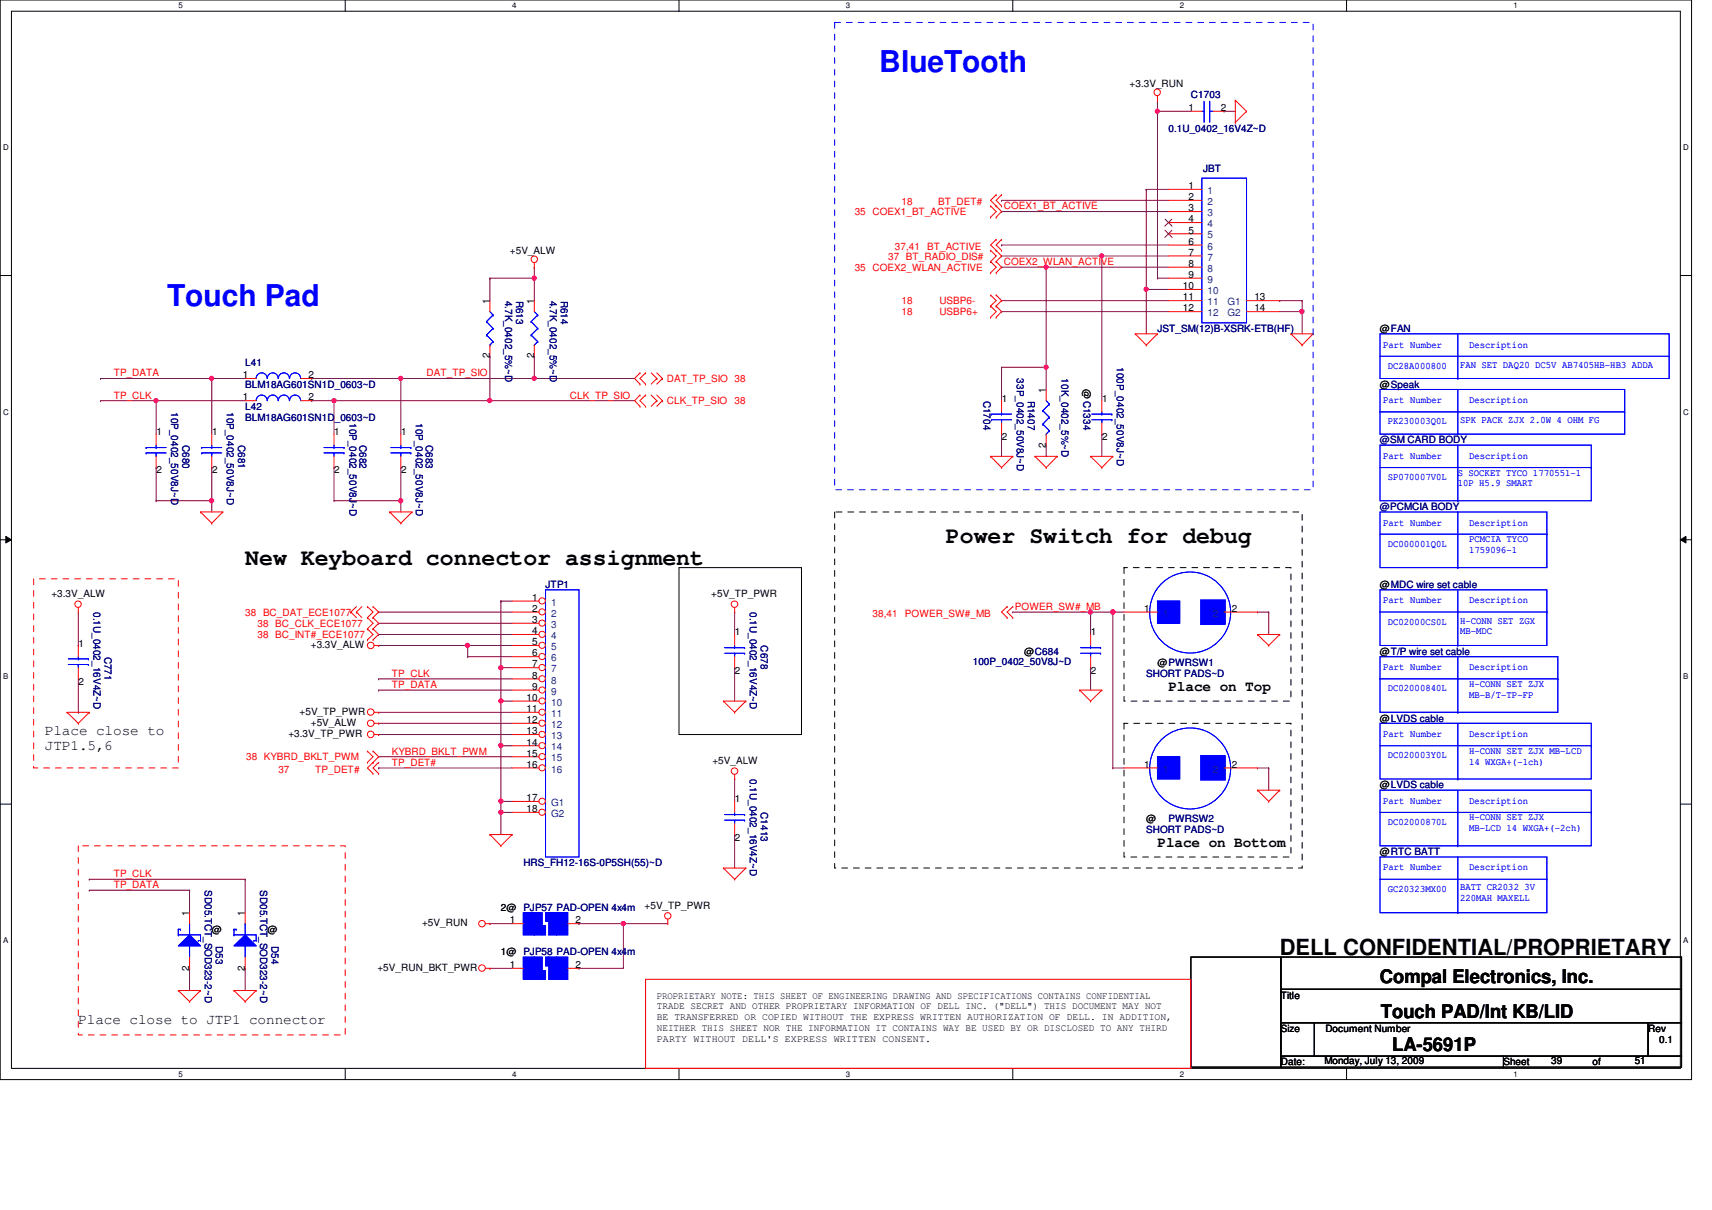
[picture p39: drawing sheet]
<svg xmlns="http://www.w3.org/2000/svg" width="297mm" height="210mm" viewBox="0 0 297 210" stroke-linecap="round" stroke-linejoin="round" font-family="sans-serif">
<defs><g id="words">
<g font-size="5.2" fill="#00f">
<text x="152.6" y="12.6">BlueTooth</text>
<text x="29" y="53.1">Touch Pad</text>
</g>
<g font-size="4">
<text x="164.1" y="94.1">Power Switch for debug</text>
<text x="42.5" y="98">New Keyboard connector assignment</text>
</g>
<text font-size="3.9" x="222" y="165.7">DELL CONFIDENTIAL/PROPRIETARY</text>
<g font-size="3.3">
<text x="239.4" y="170.6">Compal Electronics, Inc.</text>
<text x="239.6" y="176.6">Touch PAD/Int KB/LID</text>
<text x="241.6" y="182.4">LA-5691P</text>
</g>
<g font-size="2.5">
<text x="202.7" y="119.8">Place on Top</text>
<text x="7.8" y="127.5">Place close to</text>
<text x="7.8" y="130.1">JTP1.5,6</text>
<text x="200.8" y="146.9">Place on Bottom</text>
<text x="13.6" y="177.7">Place close to JTP1 connector</text>
</g>
<g font-size="1.7">
<text x="196" y="15.2">+3.3V_RUN</text>
<text x="206.2" y="19.3">1</text>
<text x="211.8" y="19.3">2</text>
<text x="206.2" y="32.8">1</text>
<text x="206.2" y="34.7">2</text>
<text x="206.2" y="36.7">3</text>
<text x="206.2" y="38.6">4</text>
<text x="206.2" y="40.5">5</text>
<text x="88.5" y="44.1">+5V_ALW</text>
<text x="206.2" y="42.5">6</text>
<text x="206.2" y="44.4">7</text>
<text x="206.2" y="46.3">8</text>
<text x="85" y="52.7" transform="rotate(-90 85 52.7)">1</text>
<text x="92.7" y="52.7" transform="rotate(-90 92.7 52.7)">1</text>
<text x="205.2" y="50.2">10</text>
<text x="205.2" y="52.1">11</text>
<text x="206.2" y="48.2">9</text>
<text x="217.6" y="52.1">13</text>
<text x="205.2" y="54">12</text>
<text x="217.6" y="54">14</text>
<text x="239.4" y="57.6">@FAN</text>
<text x="42.1" y="65.6">1</text>
<text x="53.5" y="65.6">2</text>
<text x="85" y="62.2" transform="rotate(-90 85 62.2)">2</text>
<text x="92.7" y="62.2" transform="rotate(-90 92.7 62.2)">2</text>
<text x="42.1" y="69.5">1</text>
<text x="53.5" y="69.5">2</text>
<text x="173.8" y="69.7">1</text>
<text x="181.5" y="68.2" transform="rotate(-90 181.5 68.2)">1</text>
<text x="188" y="67.6" transform="rotate(90 188 67.6)">@C1334</text>
<text x="191.2" y="69.7">1</text>
<text x="239.4" y="67.3">@Speak</text>
<text x="27.1" y="75.5">1</text>
<text x="36.8" y="75.5">1</text>
<text x="58" y="75.5">1</text>
<text x="69.6" y="75.5">1</text>
<text x="173.8" y="76.3">2</text>
<text x="181.5" y="77.6" transform="rotate(-90 181.5 77.6)">2</text>
<text x="191.2" y="76.3">2</text>
<text x="27.1" y="82.1">2</text>
<text x="36.8" y="82.1">2</text>
<text x="58" y="82.1">2</text>
<text x="69.6" y="82.1">2</text>
<text x="8.9" y="103.5">+3.3V_ALW</text>
<text x="92.3" y="104.2">1</text>
<text x="92.3" y="106.1">2</text>
<text x="123.4" y="103.5">+5V_TP_PWR</text>
<text x="198.5" y="106.1">1</text>
<text x="213.7" y="106.1">2</text>
<text x="239.4" y="102">@MDC wire set cable</text>
<text x="13.6" y="112.2">1</text>
<text x="53.9" y="112.4">+3.3V_ALW</text>
<text x="92.3" y="108.1">3</text>
<text x="92.3" y="110">4</text>
<text x="92.3" y="111.9">5</text>
<text x="92.3" y="113.9">6</text>
<text x="127.5" y="110.2">1</text>
<text x="177.7" y="113.6">@C684</text>
<text x="189.3" y="110.2">1</text>
<text x="239.4" y="113.6">@T/P wire set cable</text>
<text x="13.6" y="118.8">2</text>
<text x="92.3" y="115.8">7</text>
<text x="92.3" y="117.7">8</text>
<text x="92.3" y="119.7">9</text>
<text x="127.5" y="116.9">2</text>
<text x="189.3" y="116.9">2</text>
<text x="200.8" y="115.5">@PWRSW1</text>
<text x="52" y="124">+5V_TP_PWR</text>
<text x="53.9" y="125.9">+5V_ALW</text>
<text x="91.4" y="121.6">10</text>
<text x="91.4" y="123.5">11</text>
<text x="91.4" y="125.4">12</text>
<text x="239.4" y="125.2">@LVDS cable</text>
<text x="50" y="127.9">+3.3V_TP_PWR</text>
<text x="91.4" y="127.4">13</text>
<text x="91.4" y="129.3">14</text>
<text x="91.4" y="131.2">15</text>
<text x="91.4" y="133.2">16</text>
<text x="123.6" y="132.5">+5V_ALW</text>
<text x="198.5" y="133.2">1</text>
<text x="213.7" y="133.2">2</text>
<text x="239.4" y="136.7">@LVDS cable</text>
<text x="91.4" y="139">17</text>
<text x="91.4" y="140.9">18</text>
<text x="127.5" y="139.2">1</text>
<text x="198.9" y="142.5">@</text>
<text x="127.5" y="145.8">2</text>
<text x="239.4" y="148.3">@RTC BATT</text>
<text x="32.8" y="158.9" transform="rotate(-90 32.8 158.9)">1</text>
<text x="36.7" y="161.8">@</text>
<text x="42.5" y="158.9" transform="rotate(-90 42.5 158.9)">1</text>
<text x="46.4" y="161.8">@</text>
<text x="73.2" y="160.7">+5V_RUN</text>
<text x="86.9" y="158">2@ PJP57 PAD-OPEN 4x4m</text>
<text x="88.5" y="160.2">1</text>
<text x="99.9" y="160.2">2</text>
<text x="111.8" y="157.6">+5V_TP_PWR</text>
<text x="86.9" y="165.7">1@ PJP58 PAD-OPEN 4x4m</text>
<text x="88.5" y="167.9">1</text>
<text x="99.9" y="167.9">2</text>
<text x="32.8" y="168.4" transform="rotate(-90 32.8 168.4)">2</text>
<text x="42.5" y="168.4" transform="rotate(-90 42.5 168.4)">2</text>
<text x="65.5" y="168.4">+5V_RUN_BKT_PWR</text>
<text x="114" y="173.2">PROPRIETARY NOTE: THIS SHEET OF ENGINEERING DRAWING AND SPECIFICATIONS CONTAINS CONFIDENTIAL</text>
<text x="222.2" y="173.2">Title</text>
<text x="114" y="177">BE TRANSFERRED OR COPIED WITHOUT THE EXPRESS WRITTEN AUTHORIZATION OF DELL. IN ADDITION,</text>
<text x="114" y="175.1">TRADE SECRET AND OTHER PROPRIETARY INFORMATION OF DELL INC. (&quot;DELL&quot;) THIS DOCUMENT MAY NOT</text>
<text x="114" y="178.8">NEITHER THIS SHEET NOR THE INFORMATION IT CONTAINS WAY BE USED BY OR DISCLOSED TO ANY THIRD</text>
<text x="222.2" y="179">Size</text>
<text x="230" y="179">Document Number</text>
<text x="286" y="179">Rev</text>
<text x="114" y="180.7">PARTY WITHOUT DELL'S EXPRESS WRITTEN CONSENT.</text>
<text x="222.2" y="184.8">Date:</text>
<text x="229.8" y="184.6">Monday, July 13, 2009</text>
<text x="260.9" y="184.8">Sheet</text>
<text x="269.2" y="184.6">39</text>
<text x="276.3" y="184.8">of</text>
<text x="283.6" y="184.6">51</text>
<text x="287.9" y="181">0.1</text>
</g>
<g font-size="1.7" fill="#000080">
<text x="206.6" y="17.1">C1703</text>
<text x="202.7" y="22.9">0.1U_0402_16V4Z~D</text>
<text x="208.7" y="29.8">JBT</text>
<text x="87.6" y="52.2" transform="rotate(90 87.6 52.2)">4.7K_0402_5%~D</text>
<text x="89.6" y="52.2" transform="rotate(90 89.6 52.2)">R613</text>
<text x="95.4" y="52.2" transform="rotate(90 95.4 52.2)">4.7K_0402_5%~D</text>
<text x="97.3" y="52.2" transform="rotate(90 97.3 52.2)">R614</text>
<text x="200.8" y="57.6">JST_SM(12)B-XSRK-ETB(HF)</text>
<text x="42.5" y="63.4">L41</text>
<text x="176.4" y="65.7" transform="rotate(90 176.4 65.7)">33P_0402_50V8J~D</text>
<text x="184.1" y="65.7" transform="rotate(90 184.1 65.7)">10K_0402_5%~D</text>
<text x="193.8" y="63.7" transform="rotate(90 193.8 63.7)">100P_0402_50V8J~D</text>
<text x="29.7" y="71.5" transform="rotate(90 29.7 71.5)">10P_0402_50V8J~D</text>
<text x="39.4" y="71.5" transform="rotate(90 39.4 71.5)">10P_0402_50V8J~D</text>
<text x="42.5" y="67.3">BLM18AG601SN1D_0603~D</text>
<text x="42.5" y="71.1">L42</text>
<text x="170.6" y="69.5" transform="rotate(90 170.6 69.5)">C1704</text>
<text x="178.3" y="69.5" transform="rotate(90 178.3 69.5)">R1407</text>
<text x="31.7" y="77.2" transform="rotate(90 31.7 77.2)">C680</text>
<text x="41.3" y="77.2" transform="rotate(90 41.3 77.2)">C681</text>
<text x="42.5" y="73.1">BLM18AG601SN1D_0603~D</text>
<text x="60.6" y="73.4" transform="rotate(90 60.6 73.4)">10P_0402_50V8J~D</text>
<text x="62.4" y="77.2" transform="rotate(90 62.4 77.2)">C682</text>
<text x="72.2" y="73.4" transform="rotate(90 72.2 73.4)">10P_0402_50V8J~D</text>
<text x="73.9" y="77.2" transform="rotate(90 73.9 77.2)">C683</text>
<text x="239.4" y="76.9">@SM CARD BODY</text>
<text x="239.4" y="88.5">@PCMCIA BODY</text>
<text x="16.2" y="106.2" transform="rotate(90 16.2 106.2)">0.1U_0402_16V4Z~D</text>
<text x="94.7" y="102">JTP1</text>
<text x="130.1" y="106.2" transform="rotate(90 130.1 106.2)">0.1U_0402_16V4Z~D</text>
<text x="18.2" y="113.9" transform="rotate(90 18.2 113.9)">C771</text>
<text x="132" y="112" transform="rotate(90 132 112)">C678</text>
<text x="168.8" y="115.3">100P_0402_50V8J~D</text>
<text x="198.9" y="117.4">SHORT PADS~D</text>
<text x="130.1" y="135.1" transform="rotate(90 130.1 135.1)">0.1U_0402_16V4Z~D</text>
<text x="132" y="140.9" transform="rotate(90 132 140.9)">C1413</text>
<text x="202.7" y="142.5">PWRSW2</text>
<text x="198.9" y="144.5">SHORT PADS~D</text>
<text x="35.5" y="154.4" transform="rotate(90 35.5 154.4)">SD05.TCT_SOD323-2~D</text>
<text x="45.2" y="154.4" transform="rotate(90 45.2 154.4)">SD05.TCT_SOD323-2~D</text>
<text x="90.8" y="150.3">HRS_FH12-16S-0P5SH(55)~D</text>
<text x="37.5" y="164.1" transform="rotate(90 37.5 164.1)">D53</text>
<text x="47.1" y="164.1" transform="rotate(90 47.1 164.1)">D54</text>
</g>
<g font-size="1.7" fill="#f00">
<text x="156.4" y="35.6">18</text>
<text x="162.8" y="35.6">BT_DET#</text>
<text x="148.3" y="37.3">35 COEX1_BT_ACTIVE</text>
<text x="174.2" y="36.3">COEX1_BT_ACTIVE</text>
<text x="148.3" y="47">35 COEX2_WLAN_ACTIVE</text>
<text x="154.1" y="45">37 BT_RADIO_DIS#</text>
<text x="155.3" y="43.3">37,41</text>
<text x="160.9" y="43.3">BT_ACTIVE</text>
<text x="174.2" y="46">COEX2_WLAN_ACTIVE</text>
<text x="156.4" y="52.8">18</text>
<text x="163" y="52.8">USBP6-</text>
<text x="156.4" y="54.7">18</text>
<text x="163" y="54.7">USBP6+</text>
<text x="19.7" y="65.3">TP_DATA</text>
<text x="74" y="65.3">DAT_TP_SIO</text>
<text x="19.7" y="69.1">TP_CLK</text>
<text x="98.9" y="69.1">CLK_TP_SIO</text>
<text x="115.7" y="70.1">CLK_TP_SIO</text>
<text x="115.7" y="66.3">DAT_TP_SIO 38</text>
<text x="127.5" y="70.1">38</text>
<text x="42.5" y="106.8">38 BC_DAT_ECE1077</text>
<text x="151.4" y="107">38,41</text>
<text x="157" y="107">POWER_SW#_MB</text>
<text x="176.1" y="105.8">POWER_SW#_MB</text>
<text x="44.7" y="108.8">38 BC_CLK_ECE1077</text>
<text x="44.7" y="110.7">38 BC_INT#_ECE1077</text>
<text x="68" y="119.3">TP_DATA</text>
<text x="68" y="117.4">TP_CLK</text>
<text x="42.7" y="131.9">38 KYBRD_BKLT_PWM</text>
<text x="68" y="130.9">KYBRD_BKLT_PWM</text>
<text x="48.3" y="134.1">37</text>
<text x="54.7" y="134.1">TP_DET#</text>
<text x="68" y="132.8">TP_DET#</text>
<text x="19.7" y="152.1">TP_CLK</text>
<text x="19.7" y="154.1">TP_DATA</text>
</g>
<g font-size="1.7" fill="#004080">
<text x="209.5" y="33.7">1</text>
<text x="209.5" y="35.6">2</text>
<text x="209.5" y="37.5">3</text>
<text x="209.5" y="39.4">4</text>
<text x="209.5" y="41.4">5</text>
<text x="209.5" y="43.3">6</text>
<text x="209.5" y="45.2">7</text>
<text x="209.5" y="47.2">8</text>
<text x="209.5" y="49.1">9</text>
<text x="209.5" y="51">10</text>
<text x="209.5" y="53">11</text>
<text x="213" y="53">G1</text>
<text x="209.5" y="54.9">12</text>
<text x="213" y="54.9">G2</text>
<text x="95.6" y="105.1">1</text>
<text x="95.6" y="107">2</text>
<text x="201.8" y="107">1</text>
<text x="210.4" y="107">2</text>
<text x="95.6" y="108.9">3</text>
<text x="95.6" y="110.9">4</text>
<text x="95.6" y="112.8">5</text>
<text x="95.6" y="114.7">6</text>
<text x="95.6" y="116.6">7</text>
<text x="95.6" y="118.6">8</text>
<text x="95.6" y="120.5">9</text>
<text x="95.6" y="122.4">10</text>
<text x="95.6" y="124.4">11</text>
<text x="95.6" y="126.3">12</text>
<text x="95.6" y="128.2">13</text>
<text x="95.6" y="130.2">14</text>
<text x="95.6" y="132.1">15</text>
<text x="95.6" y="134">16</text>
<text x="201.8" y="134">1</text>
<text x="210.4" y="134">2</text>
<text x="95.6" y="139.8">G1</text>
<text x="95.6" y="141.7">G2</text>
</g>
<g font-size="1.7" fill="#00f">
<text x="240" y="60.3">Part Number</text>
<text x="240.8" y="64">DC28A000800</text>
<text x="253.3" y="63.8">FAN SET DAQ20 DC5V AB7405HB-HB3 ADDA</text>
<text x="254.9" y="60.3">Description</text>
<text x="240" y="69.9">Part Number</text>
<text x="254.9" y="69.9">Description</text>
<text x="240.8" y="73.6">PK230003Q0L</text>
<text x="253.3" y="73.4">SPK PACK ZJX 2.0W 4 OHM FG</text>
<text x="240" y="79.6">Part Number</text>
<text x="240.8" y="83.3">SP070007V0L</text>
<text x="252.9" y="82.5">S SOCKET TYCO 1770551-1</text>
<text x="254.9" y="79.6">Description</text>
<text x="252.9" y="84.4">10P H5.9 SMART</text>
<text x="240" y="91.2">Part Number</text>
<text x="240.8" y="94.8">DC000001Q0L</text>
<text x="254.9" y="91.2">Description</text>
<text x="254.9" y="94.1">PCMCIA TYCO</text>
<text x="254.9" y="95.9">1759096-1</text>
<text x="240" y="104.7">Part Number</text>
<text x="254.9" y="104.7">Description</text>
<text x="240.8" y="108.4">DC02000CS0L</text>
<text x="253.3" y="108.2">H-CONN SET ZGX</text>
<text x="253.3" y="110">MB-MDC</text>
<text x="240" y="116.3">Part Number</text>
<text x="240.8" y="119.9">DC02000840L</text>
<text x="254.9" y="116.3">Description</text>
<text x="254.9" y="119.2">H-CONN SET ZJX</text>
<text x="254.9" y="121">MB-B/T-TP-FP</text>
<text x="240" y="127.8">Part Number</text>
<text x="240.8" y="131.5">DC020003Y0L</text>
<text x="254.9" y="127.8">Description</text>
<text x="254.9" y="130.8">H-CONN SET ZJX MB-LCD</text>
<text x="254.9" y="132.6">14 WXGA+(-1ch)</text>
<text x="240" y="139.4">Part Number</text>
<text x="240.8" y="143.1">DC02000870L</text>
<text x="254.9" y="139.4">Description</text>
<text x="254.9" y="142.3">H-CONN SET ZJX</text>
<text x="254.9" y="144.2">MB-LCD 14 WXGA+(-2ch)</text>
<text x="240" y="151">Part Number</text>
<text x="240.8" y="154.7">GC20323MX00</text>
<text x="253.3" y="154.5">BATT CR2032 3V</text>
<text x="254.9" y="151">Description</text>
<text x="253.3" y="156.3">220MAH MAXELL</text>
</g>
<g font-size="1.4">
<text x="30.9" y="1.4">5</text>
<text x="88.9" y="1.4">4</text>
<text x="146.8" y="1.4">3</text>
<text x="204.7" y="1.4">2</text>
<text x="262.6" y="1.4">1</text>
<text x=".5" y="26.1">D</text>
<text x="292.1" y="26.1">D</text>
<text x=".5" y="71.9">C</text>
<text x="292.1" y="71.9">C</text>
<text x=".5" y="117.8">B</text>
<text x="292.1" y="117.8">B</text>
<text x=".5" y="163.6">A</text>
<text x="292.1" y="163.6">A</text>
<text x="30.9" y="186.8">5</text>
<text x="88.9" y="186.8">4</text>
<text x="146.8" y="186.8">3</text>
<text x="204.7" y="186.8">2</text>
<text x="262.6" y="186.8">1</text>
</g>
</g></defs>
<path d="M0 0h293.5v187.3h-293.5zM2 1.9h289.5v183.4h-289.5z" fill="none" stroke="#000" stroke-width=".17"/>
<g fill="#fff">
<path d="M30.9 .2h.8v1.5h-.8z"/>
<path d="M30.9 185.5h.8v1.6h-.8z"/>
</g>
<path d="M59.9 0v1.9M59.9 185.3v2" fill="none" stroke="#000" stroke-width=".17"/>
<g fill="#fff">
<path d="M88.9 .2h.7v1.5h-.7z"/>
<path d="M88.9 185.5h.7v1.6h-.7z"/>
</g>
<path d="M117.8 0v1.9M117.8 185.3v2" fill="none" stroke="#000" stroke-width=".17"/>
<g fill="#fff">
<path d="M146.8 .2h.7v1.5h-.7z"/>
<path d="M146.8 185.5h.7v1.6h-.7z"/>
</g>
<path d="M175.7 0v1.9M175.7 185.3v2" fill="none" stroke="#000" stroke-width=".17"/>
<g fill="#fff">
<path d="M204.7 .2h.7v1.5h-.7z"/>
<path d="M204.7 185.5h.7v1.6h-.7z"/>
</g>
<path d="M233.6 0v1.9M233.6 185.3v2" fill="none" stroke="#000" stroke-width=".17"/>
<g fill="#fff">
<path d="M262.6 .2h.8v1.5h-.8z"/>
<path d="M262.6 185.5h.8v1.6h-.8z"/>
<path d="M.5 24.8h1v1.6h-1z"/>
<path d="M292.1 24.8h.9v1.6h-.9z"/>
<path d="M.5 70.7h1v1.5h-1z"/>
<path d="M292.1 70.7h.9v1.5h-.9z"/>
</g>
<path d="M0 47.8h2M291.5 47.8h2" fill="none" stroke="#000" stroke-width=".17"/>
<g fill="#fff">
<path d="M.5 116.5h.9v1.6h-.9z"/>
<path d="M292.1 116.5h.8v1.6h-.8z"/>
</g>
<path d="M0 93.6h2M1 93l1 .6-1 .6zM291.5 93.6l1-.6v1.2zM291.5 93.6h2" fill="none" stroke="#000" stroke-width=".17"/>
<path d="M1 93l1 .6-1 .6zM291.5 93.6l1-.6v1.2z" fill="#000"/>
<g fill="#fff">
<path d="M.5 162.4h.9v1.5h-.9z"/>
<path d="M292.1 162.4h.8v1.5h-.8z"/>
</g>
<path d="M0 139.5h2M291.5 139.5h2" fill="none" stroke="#000" stroke-width=".17"/>
<path d="M27.1 69.5h.1M27.1 69.5h15.4" fill="none" stroke="#800040" stroke-width=".17"/>
<circle cx="27.1" cy="69.5" r=".37" fill="#f0f"/>
<circle cx="27.1" cy="69.5" r=".37" fill="none" stroke="#f0f" stroke-width=".17"/>
<path d="M17.4 65.7h.1M17.4 65.7h19.3M36.7 65.7h.1M36.7 65.7v9.6M54.1 69.5h.1M54.1 69.5h3.9M58 69.5h.1M58 69.5v5.8" fill="none" stroke="#800040" stroke-width=".17"/>
<circle cx="36.7" cy="65.6" r=".37" fill="#f0f"/>
<circle cx="36.7" cy="65.6" r=".37" fill="none" stroke="#f0f" stroke-width=".17"/>
<g fill="none" stroke="#800040" stroke-width=".17">
<path d="M17.4 69.5h.1M17.4 69.5h9.7M27.1 69.5h.1M27.1 69.5v5.8M36.7 65.7h.1M36.7 65.7h5.8M27.1 86.9h.1M27.1 86.9h9.6M69.5 86.9h.1M69.5 86.9v1.9M127.5 115.8h.1M127.5 106.2h.1"/>
<path d="M127.5 106.2v3.9M127.5 115.8v5.8M193.1 106.2h.1M193.1 106.2v27M220.1 106.2h.1M220.1 106.2v3.9M15.5 152.5h.1M15.5 154.4h.1M15.5 152.5h27M15.5 154.4h17.4M32.9 154.4h.1M32.9 154.4v3.9"/>
<path d="M42.5 152.5h.1M42.5 152.5v5.8M32.9 168h.1M32.9 168v3.8M42.5 168h.1M42.5 168v3.8"/>
</g>
<circle cx="193.1" cy="106.2" r=".38" fill="#f0f"/>
<circle cx="193.1" cy="106.2" r=".38" fill="none" stroke="#f0f" stroke-width=".17"/>
<path d="M189.2 106.2h.1M189.2 106.2h3.9" fill="none" stroke="#800040" stroke-width=".17"/>
<circle cx="193.1" cy="106.2" r=".38" fill="#f0f"/>
<circle cx="193.1" cy="106.2" r=".38" fill="none" stroke="#f0f" stroke-width=".17"/>
<circle cx="189.2" cy="106.2" r=".38" fill="#f0f"/>
<circle cx="189.2" cy="106.2" r=".38" fill="none" stroke="#f0f" stroke-width=".17"/>
<g fill="none" stroke="#800040" stroke-width=".17">
<path d="M58 86.9h.1M58 86.9h11.5M13.6 112h.1M13.6 106.2v5.8M13.6 117.8v5.8M189.2 106.2h.1M189.2 115.8h.1M189.2 106.2v3.9M189.2 115.8v3.9M193.1 106.2h.1M193.1 106.2h1.9M13.6 123.6h.1"/>
<path d="M193.1 133.2h.1M193.1 133.2h1.9M218.2 133.2h.1M218.2 133.2h1.9"/>
</g>
<circle cx="69.5" cy="86.9" r=".38" fill="#f0f"/>
<circle cx="69.5" cy="86.9" r=".38" fill="none" stroke="#f0f" stroke-width=".17"/>
<path d="M36.7 86.9h.1M36.7 86.9v1.9M58 81.1h.1M58 81.1v5.8M218.2 106.2h.1M218.2 106.2h1.9M220.1 133.2h.1M220.1 133.2v3.9" fill="none" stroke="#800040" stroke-width=".17"/>
<circle cx="36.7" cy="86.9" r=".38" fill="#f0f"/>
<circle cx="36.7" cy="86.9" r=".38" fill="none" stroke="#f0f" stroke-width=".17"/>
<g fill="none" stroke="#800040" stroke-width=".17">
<path d="M27.1 81.1h.1M27.1 81.1v5.8M36.7 81.1h.1M36.7 81.1v5.8M69.5 81.1h.1M69.5 81.1v5.8M65.7 106.2h.1M65.7 108.1h.1M65.7 110.1h.1M65.7 106.2h23.2M65.7 108.1h23.2M65.7 110.1h23.2"/>
<path d="M81.1 112h.1M81.1 112h7.8M65.7 133.2h.1M65.7 133.2h23.2"/>
</g>
<circle cx="81.1" cy="111.9" r=".37" fill="#f0f"/>
<circle cx="81.1" cy="111.9" r=".37" fill="none" stroke="#f0f" stroke-width=".17"/>
<path d="M65.7 112h.1M65.7 112h15.4M81.1 112h.1M81.1 113.9h.1M81.1 112v1.9M81.1 113.9h7.8M86.9 115.8h.1M86.9 115.8h2M86.9 115.8v5.8" fill="none" stroke="#800040" stroke-width=".17"/>
<circle cx="86.9" cy="115.8" r=".38" fill="#f0f"/>
<circle cx="86.9" cy="115.8" r=".38" fill="none" stroke="#f0f" stroke-width=".17"/>
<g fill="none" stroke="#800040" stroke-width=".17">
<path d="M65.7 119.7h.1M65.7 117.8h.1M65.7 119.7h23.2M65.7 117.8h23.2M65.7 123.6h.1M65.7 125.5h.1M65.7 127.4h.1M65.7 123.6h23.2M65.7 125.5h23.2M65.7 127.4h23.2M86.9 121.6h.1M86.9 121.6h2"/>
<path d="M86.9 121.6v7.8"/>
</g>
<circle cx="86.9" cy="121.6" r=".37" fill="#f0f"/>
<circle cx="86.9" cy="121.6" r=".37" fill="none" stroke="#f0f" stroke-width=".17"/>
<path d="M86.9 139h.1M86.9 139h2" fill="none" stroke="#800040" stroke-width=".17"/>
<circle cx="86.9" cy="139" r=".38" fill="#f0f"/>
<circle cx="86.9" cy="139" r=".38" fill="none" stroke="#f0f" stroke-width=".17"/>
<path d="M86.9 140.9h.1M86.9 140.9h2" fill="none" stroke="#800040" stroke-width=".17"/>
<circle cx="86.9" cy="140.9" r=".37" fill="#f0f"/>
<circle cx="86.9" cy="140.9" r=".37" fill="none" stroke="#f0f" stroke-width=".17"/>
<path d="M54.1 65.7h.1M54.1 65.7h15.4M69.5 65.7h.1M69.5 65.7v9.6M92.7 65.7h.1M92.7 65.7h17.4M65.7 131.3h.1M65.7 131.3h23.2M86.9 129.4h.1M86.9 129.4h2M86.9 140.9h.1M86.9 140.9v3.9" fill="none" stroke="#800040" stroke-width=".17"/>
<circle cx="92.7" cy="65.6" r=".37" fill="#f0f"/>
<circle cx="92.7" cy="65.6" r=".37" fill="none" stroke="#f0f" stroke-width=".17"/>
<path d="M85 69.5h.1M85 69.5h25.1" fill="none" stroke="#800040" stroke-width=".17"/>
<circle cx="85" cy="69.5" r=".37" fill="#f0f"/>
<circle cx="85" cy="69.5" r=".37" fill="none" stroke="#f0f" stroke-width=".17"/>
<path d="M58 69.5h.1M85 61.8h.1M85 61.8v7.7h-27" fill="none" stroke="#800040" stroke-width=".17"/>
<circle cx="58" cy="69.5" r=".37" fill="#f0f"/>
<circle cx="58" cy="69.5" r=".37" fill="none" stroke="#f0f" stroke-width=".17"/>
<path d="M69.5 65.7h.1M92.7 61.8h.1M92.7 61.8v3.9h-23.2" fill="none" stroke="#800040" stroke-width=".17"/>
<circle cx="69.5" cy="65.6" r=".37" fill="#f0f"/>
<circle cx="69.5" cy="65.6" r=".37" fill="none" stroke="#f0f" stroke-width=".17"/>
<path d="M85 48.3h.1M85 48.3h7.7" fill="none" stroke="#800040" stroke-width=".17"/>
<circle cx="92.7" cy="48.3" r=".38" fill="#f0f"/>
<circle cx="92.7" cy="48.3" r=".38" fill="none" stroke="#f0f" stroke-width=".17"/>
<g fill="none" stroke="#800040" stroke-width=".17">
<path d="M200.8 17.4h.1M200.8 19.3h.1M200.8 17.4v30.9M200.8 19.3h5.8M212.4 19.3h.1M212.4 19.3h1.9M173.8 34.8h.1M173.8 34.8h28.9M85 48.3h.1M85 48.3v3.9M92.7 48.3h.1M92.7 46.4h.1"/>
<path d="M92.7 46.4v5.8M200.8 48.3h.1M200.8 48.3h1.9M175.7 106.2h.1M175.7 106.2h13.5M127.5 135.1h.1M127.5 135.1v3.9M127.5 144.8h.1M127.5 144.8v5.8"/>
</g>
<circle cx="200.8" cy="19.3" r=".38" fill="#f0f"/>
<circle cx="200.8" cy="19.3" r=".38" fill="none" stroke="#f0f" stroke-width=".17"/>
<g fill="none" stroke="#800040" stroke-width=".17">
<path d="M173.8 36.7h.1M173.8 36.7h28.9M198.9 32.9h.1M198.9 32.9h3.8M198.9 32.9v17.3M173.8 52.2h.1M173.8 54.1h.1M173.8 42.5h.1M173.8 44.4h.1M173.8 52.2h28.9M173.8 54.1h28.9M173.8 42.5h28.9"/>
<path d="M173.8 44.4h28.9M191.2 44.4h.1M191.2 44.4v25.1M198.9 50.2h.1M198.9 50.2h3.8M191.2 75.3h.1M191.2 75.3v3.9"/>
</g>
<circle cx="191.1" cy="44.4" r=".37" fill="#f0f"/>
<circle cx="191.1" cy="44.4" r=".37" fill="none" stroke="#f0f" stroke-width=".17"/>
<path d="M173.8 75.3h.1M173.8 75.3v3.9M181.5 77.2h.1M181.5 63.7h.1M181.5 63.7v3.9M181.5 77.2v2" fill="none" stroke="#800040" stroke-width=".17"/>
<circle cx="181.5" cy="63.7" r=".37" fill="#f0f"/>
<circle cx="181.5" cy="63.7" r=".37" fill="none" stroke="#f0f" stroke-width=".17"/>
<path d="M181.5 46.4h.1M181.5 46.4h21.2" fill="none" stroke="#800040" stroke-width=".17"/>
<circle cx="181.5" cy="46.3" r=".37" fill="#f0f"/>
<circle cx="181.5" cy="46.3" r=".37" fill="none" stroke="#f0f" stroke-width=".17"/>
<path d="M173.8 46.4h.1M173.8 46.4h7.7M181.5 46.4h.1M181.5 46.4v17.3h-7.7M173.8 63.7h.1M173.8 63.7v5.8M86.9 139h.1M86.9 129.4h.1M86.9 129.4v11.5" fill="none" stroke="#800040" stroke-width=".17"/>
<circle cx="86.9" cy="129.3" r=".38" fill="#f0f"/>
<circle cx="86.9" cy="129.3" r=".38" fill="none" stroke="#f0f" stroke-width=".17"/>
<path d="M222 52.2h.1M222 52.2h3.9M225.9 52.2h.1M225.9 52.2v1.9" fill="none" stroke="#800040" stroke-width=".17"/>
<circle cx="225.9" cy="54" r=".37" fill="#f0f"/>
<circle cx="225.9" cy="54" r=".37" fill="none" stroke="#f0f" stroke-width=".17"/>
<path d="M198.9 50.2h.1M198.9 50.2v7.7M222 54.1h3.9M225.9 54.1h.1M225.9 54.1v3.8" fill="none" stroke="#800040" stroke-width=".17"/>
<circle cx="198.8" cy="50.2" r=".37" fill="#f0f"/>
<circle cx="198.8" cy="50.2" r=".37" fill="none" stroke="#f0f" stroke-width=".17"/>
<path d="M86.9 104.3h.1M86.9 104.3v11.5M86.9 104.3h2M85 168h.1M85 168h3.9M100.5 160.2h.1M100.5 168h.1M100.5 160.2h7.7M108.2 160.2h.1M108.2 160.2v7.8h-7.7" fill="none" stroke="#800040" stroke-width=".17"/>
<circle cx="108.1" cy="160.2" r=".37" fill="#f0f"/>
<circle cx="108.1" cy="160.2" r=".37" fill="none" stroke="#f0f" stroke-width=".17"/>
<path d="M85 160.2h.1M85 160.2h3.9M108.2 160.2h.1M108.2 160.2h7.7" fill="none" stroke="#800040" stroke-width=".17"/>
<g fill="none" stroke="#f00" stroke-width=".17">
<path d="M200.8 17.4h.1M200.8 16.6v.8M206.6 19.3h1.9M210.5 19.3h1.9M214.3 17.4h.1M214.3 17.4v3.9M214.3 17.4l2 1.9M216.3 19.3h.1M216.3 19.3l-2 2M171.9 37.7h.1M171.9 35.7h.1M171.9 35.7l.9 1-.9 1"/>
<path d="M172.8 33.8h.1M172.8 35.7h.1M172.8 37.7h.1M172.8 33.8l-.9 1 .9 .9M172.8 35.7l1 1-1 1M173.8 33.8h.1M173.8 35.7h.1M173.8 33.8l-1 1 1 .9M214.3 21.3h.1M85 52.2v1.9M85 59.9v1.9M92.7 46.4h.1"/>
<path d="M92.7 45.6v.8M92.7 52.2v1.9M92.7 59.9v1.9M171.9 53.1h.1M171.9 51.2h.1M171.9 55h.1M171.9 45.4h.1M171.9 43.4h.1M171.9 47.3h.1M171.9 51.2l.9 1-.9 .9M171.9 53.1l.9 1-.9 .9M171.9 43.4l.9 1-.9 1"/>
<path d="M171.9 45.4l.9 1-.9 .9M172.8 51.2h.1M172.8 53.1h.1M172.8 55h.1M172.8 41.5h.1M172.8 43.4h.1M172.8 45.4h.1M172.8 47.3h.1M172.8 51.2l1 1-1 .9M172.8 53.1l1 1-1 .9M172.8 41.5l-.9 1 .9 .9M172.8 43.4l1 1-1 1"/>
<path d="M172.8 45.4l1 1-1 .9M173.8 41.5h.1M173.8 43.4h.1M173.8 41.5l-1 1 1 .9M197 57.9h.1M197 57.9h3.8M197 57.9l1.9 2M198.9 59.9h.1M200.8 57.9h.1M200.8 57.9l-1.9 2M224 57.9h.1M224 57.9h3.8"/>
<path d="M224 57.9l1.9 2M225.9 59.9h.1M227.8 57.9h.1M227.8 57.9l-1.9 2M27.1 75.3v1.9M27.1 79.2v1.9M42.5 65.7h1.9M52.2 65.7h1.9M111 68.5h.1M111 70.5h.1M111 64.7h.1M111 66.6h.1"/>
<path d="M111 68.5l-.9 1 .9 1M111 64.7l-.9 1 .9 .9M112 70.5h.1M112 68.5h.1M112 66.6h.1M112 64.7h.1M112 68.5l-1 1 1 1M112 64.7l-1 1 1 .9M113 68.5l1 1M113 64.7l1 1M114 69.5h.1M114 65.7h.1"/>
<path d="M114 69.5l-1 1M114 68.5l.9 1M114 65.7l-1 .9M114 64.7l.9 1M114.9 69.5h.1M114.9 65.7h.1M114.9 69.5l-.9 1M114.9 65.7l-.9 .9M171.9 79.2h.1M171.9 79.2h3.8M171.9 79.2l1.9 1.9M175.7 79.2h.1"/>
<path d="M175.7 79.2l-1.9 1.9M179.6 79.2h.1M179.6 79.2h3.8M179.6 79.2l1.9 1.9M183.4 79.2h.1M183.4 79.2l-1.9 1.9M189.2 79.2h.1M189.2 79.2h3.9M189.2 79.2l2 1.9M193.1 79.2h.1M193.1 79.2l-1.9 1.9M34.8 88.8h.1"/>
<path d="M34.8 88.8h3.8M34.8 88.8l1.9 2M36.7 90.8h.1M38.6 88.8h.1M38.6 88.8l-1.9 2M67.6 88.8h.1M67.6 88.8h3.9M67.6 88.8l1.9 2M69.5 90.8h.1M71.5 88.8h.1M71.5 88.8l-2 2M173.8 81.1h.1"/>
<path d="M181.5 81.1h.1M191.2 81.1h.1M13.6 106.2h.1M13.6 105.4v.8M60.9 106.2h.1M60.9 106.2l.9 .9M61.8 106.2h.1M61.8 106.2l1 .9M61.8 105.2l-.9 1M62.8 105.2l-1 1M63.8 107.1h.1M63.8 105.2h.1"/>
<path d="M63.8 109.1h.1M63.8 111h.1M63.8 105.2l.9 1-.9 .9M63.8 107.1l.9 1-.9 1M63.8 109.1l.9 1-.9 .9M64.7 105.2h.1M64.7 107.1h.1M64.7 109.1h.1M64.7 111h.1M64.7 105.2l1 1-1 .9M64.7 107.1l1 1-1 1M64.7 109.1l1 1-1 .9"/>
<path d="M64.9 112h.8M65.7 112h.1M127.5 106.2h.1M127.5 105.4v.8M174.7 105.2h.1M174.7 107.1h.1M174.7 105.2l-.9 1 .9 .9M175.7 105.2h.1M175.7 107.1h.1M175.7 105.2l-1 1 1 .9M187.3 119.7h.1M187.3 119.7h3.9"/>
<path d="M187.3 119.7l1.9 1.9M189.2 110.1v1.9M189.2 113.9v1.9M191.2 119.7h.1M191.2 119.7l-2 1.9M218.2 110.1h.1M218.2 110.1h3.8M218.2 110.1l1.9 1.9M220.1 112h.1M222 110.1h.1M222 110.1l-1.9 1.9M11.6 123.6h.1"/>
<path d="M11.6 123.6h3.9M11.6 123.6l2 1.9M13.6 125.5h.1M15.5 123.6h.1M15.5 123.6l-1.9 1.9M63.8 132.2h.1M63.8 130.3h.1M63.8 130.3l.9 1-.9 .9M64.7 132.2h.1M64.7 134.2h.1M64.7 130.3h.1M64.7 130.3l1 1-1.9 1.9 .9 1"/>
<path d="M64.9 123.6h.8M64.9 125.5h.8M64.9 127.4h.8M65.7 123.6h.1M65.7 125.5h.1M65.7 127.4h.1M65.7 132.2h.1M65.7 134.2h.1M65.7 132.2l-1 1 1 1M125.5 121.6h.1M125.5 121.6h3.9M125.5 121.6l2 2"/>
<path d="M127.5 123.6h.1M127.5 135.1h.1M127.5 134.4v.7M129.4 121.6h.1M129.4 121.6l-1.9 2M189.2 121.6h.1M218.2 137.1h.1M218.2 137.1h3.8M218.2 137.1l1.9 1.9M220.1 139h.1M222 137.1h.1M222 137.1l-1.9 1.9"/>
<path d="M85 144.8h.1M85 144.8h3.9M85 144.8l1.9 1.9M86.9 146.7h.1M88.9 144.8h.1M88.9 144.8l-2 1.9M115.9 159.5v.7M125.5 150.6h.1M125.5 150.6h3.9M125.5 150.6l2 1.9M127.5 152.5h.1M129.4 150.6h.1"/>
<path d="M129.4 150.6l-1.9 1.9M30.9 171.8h.1M30.9 171.8h3.9M30.9 171.8l2 1.9M32.9 173.7h.1M34.8 171.8h.1M34.8 171.8l-1.9 1.9M40.6 171.8h.1M40.6 171.8h3.8M40.6 171.8l1.9 1.9M42.5 173.7h.1M44.4 171.8h.1"/>
<path d="M44.4 171.8l-1.9 1.9M84.2 168h.8M84.2 160.2h.8M85 168h.1M85 160.2h.1M112 169.9h94.6v15.4h-94.6zM115.9 160.2h.1"/>
<circle cx="200.8" cy="16" r=".56"/>
<circle cx="92.7" cy="45" r=".56"/>
<circle cx="13.5" cy="104.8" r=".56"/>
<circle cx="64.3" cy="112" r=".56"/>
<circle cx="127.4" cy="104.8" r=".56"/>
<circle cx="64.3" cy="127.4" r=".57"/>
<circle cx="64.3" cy="125.5" r=".56"/>
<circle cx="64.3" cy="123.5" r=".56"/>
<circle cx="127.4" cy="133.8" r=".56"/>
<circle cx="115.9" cy="158.9" r=".56"/>
<circle cx="83.6" cy="160.2" r=".56"/>
<circle cx="83.6" cy="168" r=".56"/>
</g>
<path d="M117.8 98.5h21.3v28.9h-21.3zM206.6 166h15.6v19.1h-15.6zM222.2 166h69.6v5.6h-69.6zM222.2 171.6h69.6v5.8h-69.6zM222.2 177.4h5.8v5.8h-5.8zM228 177.4h58v5.8h-58zM286 177.4h5.8v5.8h-5.8zM222.2 183.2h38.7v1.9h-38.7zM260.9 183.2h30.9v1.9h-30.9z" fill="none" stroke="#000" stroke-width=".17"/>
<path d="M5.8 100.4h25.1v32.8h-25.1zM13.6 146.7h46.3v32.8h-46.3z" fill="none" stroke="#f00" stroke-width=".17" stroke-dasharray="1 1 1 1 1 1 1 1"/>
<path d="M144.8 88.8h81.1v61.8h-81.1zM195 98.5h29v23.1h-29zM195 125.5h29v23.2h-29z" fill="none" stroke="#000" stroke-width=".17" stroke-dasharray="1 1 1 1 1 1 1 1"/>
<path d="M144.8 3.9h83v81.1h-83z" fill="none" stroke="#00f" stroke-width=".17" stroke-dasharray="1 1 1 1 1 1 1 1"/>
<g fill="none" stroke="#00f" stroke-width=".17">
<path d="M208.5 19.3h.4M208.9 19.3h.1M208.9 17.6v3.4M209.9 19.3h.1M209.9 19.3h.6M209.9 17.6v3.4M208.9 21h.1M209.9 21h.1M84.4 55.8h.1M84.4 58.1h.1M84.4 55.8l1.2 1.2M84.4 58.1l1.2 1.2"/>
<path d="M85 59.9h.1M85 54.1l.6 .6M85.6 54.7h.1M85.6 57h.1M85.6 59.3h.1M85.6 54.7l-1.2 1.1M85.6 57l-1.2 1.1M85.6 59.3l-.6 .6M92.2 55.8h.1M92.2 58.1h.1M92.2 55.8l1.1 1.2M92.2 58.1l1.1 1.2"/>
<path d="M92.7 59.9h.1M92.7 54.1l.6 .6M93.3 54.7h.1M93.3 57h.1M93.3 59.3h.1M93.3 54.7l-1.1 1.1M93.3 57l-1.1 1.1M93.3 59.3l-.6 .6M25.4 78.6h.1M25.4 77.6h.1M25.4 78.6h3.4M25.4 77.6h3.4"/>
<path d="M27.1 77.6h.1M27.1 78.6h.1M27.1 77.2v.4M27.1 78.6v.6M44.4 65.7a.95 .95 0 0 1 1-1 .95 .95 0 0 1 1 1M46.4 65.7a.93 .93 0 0 1 .9-1 .93 .93 0 0 1 1 1 .97 .97 0 0 1 .9-1 .97 .97 0 0 1 1 1M50.2 65.7a.95 .95 0 0 1 1-1 .95 .95 0 0 1 1 1M239.4 88.8h29v9.7h-29zM239.4 92.7h29M252.9 98.5h.1M252.9 88.8v9.7M268.4 92.7h.1"/>
<path d="M187.5 113.3h3.5M187.5 112.4h3.5M189.2 112.4h.1M189.2 113.3h.1M189.2 112v.4M189.2 113.3v.6M191 113.3h.1M191 112.4h.1M239.4 102.3h29v9.7h-29zM239.4 106.2h29M252.9 112h.1M252.9 102.3v9.7"/>
<path d="M268.4 106.2h.1M239.4 148.7h29v9.6h-29zM239.4 152.5h29M252.9 158.3h.1M252.9 148.7v9.6M268.4 152.5h.1"/>
</g>
<path d="M40.6 164.1l1.9-1.9 1.9 1.9z" fill="#00f"/>
<g fill="none" stroke="#00f" stroke-width=".17">
<path d="M40.6 164.1l1.9-1.9 1.9 1.9zM40.6 162.2h.1M40.6 161.2h.1M40.6 162.2h3.8v1M40.6 161.2v1M40.6 161.2h.4M41 161.2h.1M42.5 164.1h.1M42.5 160.2h.1M42.5 160.2v2M42.5 164.1v1.9M44.1 163.2h.1"/>
<path d="M44.1 163.2h.3M44.4 163.2h.1"/>
</g>
<path d="M40.6 164.1l1.9-1.9 1.9 1.9z" fill="#00f"/>
<g fill="none" stroke="#00f" stroke-width=".17">
<path d="M56.2 78.6h3.5M56.2 77.6h3.5M58 77.6h.1M58 78.6h.1M58 77.2v.4M58 78.6v.6M59.7 78.6h.1M59.7 77.6h.1M239.4 113.9h30.9v9.7h-30.9zM239.4 117.8h30.9M252.9 113.9v9.7M270.3 117.8h.1"/>
<path d="M208.5 131.3h3.9v3.8h-3.9zM252.9 123.6h.1M40.6 164.1l1.9-1.9 1.9 1.9zM40.6 162.2h.1M40.6 161.2h.1M40.6 162.2h3.8v1M40.6 161.2v1M40.6 161.2h.4M41 161.2h.1M42.5 164.1h.1M42.5 160.2h.1M42.5 160.2v2"/>
<path d="M42.5 164.1v1.9M44.1 163.2h.1M44.1 163.2h.3M44.4 163.2h.1"/>
<circle cx="206.5" cy="133.3" r="7"/>
</g>
<path d="M58 75.3v1.9M58 79.2v1.9M42.5 158.3v1.9M42.5 166v2" fill="none" stroke="#f00" stroke-width=".17"/>
<path d="M200.8 131.3h3.9v3.8h-3.9z" fill-rule="evenodd" fill="#00f"/>
<path d="M200.8 131.3h3.9v3.8h-3.9z" fill="none" stroke="#00f" stroke-width=".17"/>
<path d="M208.5 131.3h3.9v3.8h-3.9z" fill-rule="evenodd" fill="#00f"/>
<path d="M208.5 131.3h3.9v3.8h-3.9z" fill="none" stroke="#00f" stroke-width=".55"/>
<g fill="none" stroke="#00f" stroke-width=".17">
<path d="M208.5 131.3h3.9v3.8h-3.9z"/>
<circle cx="206.5" cy="133.3" r="7"/>
</g>
<path d="M200.8 131.3h3.9v3.8h-3.9z" fill-rule="evenodd" fill="#00f"/>
<path d="M200.8 131.3h3.9v3.8h-3.9z" fill="none" stroke="#00f" stroke-width=".17"/>
<path d="M208.5 131.3h3.9v3.8h-3.9z" fill-rule="evenodd" fill="#00f"/>
<path d="M208.5 131.3h3.9v3.8h-3.9z" fill="none" stroke="#00f" stroke-width=".55"/>
<path d="M127.5 110.1v1.9M127.5 113.9v1.9M195 133.2h5.8M212.4 133.2h5.8" fill="none" stroke="#f00" stroke-width=".17"/>
<path d="M125.7 113.3h3.5M125.7 112.4h3.5M127.5 112.4h.1M127.5 113.3h.1M127.5 112v.4M127.5 113.3v.6M129.2 113.3h.1M129.2 112.4h.1" fill="none" stroke="#00f" stroke-width=".17"/>
<path d="M90.8 158.3h1.9v3.9h-1.9z" fill-rule="evenodd" fill="#00f"/>
<path d="M90.8 158.3h1.9v3.9h-1.9z" fill="none" stroke="#00f" stroke-width=".17"/>
<path d="M96.6 158.3h1.9v3.9h-1.9z" fill-rule="evenodd" fill="#00f"/>
<path d="M96.6 158.3h1.9v3.9h-1.9z" fill="none" stroke="#00f" stroke-width=".17"/>
<path d="M92.7 158.3h1.4v3.9h-1.4z" fill-rule="evenodd" fill="#00f"/>
<path d="M92.7 158.3h1.4v3.9h-1.4z" fill="none" stroke="#00f" stroke-width=".17"/>
<path d="M94.1 160.6h.6v1.6h-.6z" fill-rule="evenodd" fill="#00f"/>
<path d="M94.1 160.6h.6v1.6h-.6z" fill="none" stroke="#00f" stroke-width=".17"/>
<path d="M94.7 158.3h.5v1.6h-.5z" fill-rule="evenodd" fill="#00f"/>
<path d="M94.7 158.3h.5v1.6h-.5z" fill="none" stroke="#00f" stroke-width=".17"/>
<path d="M95.2 158.3h1.4v3.9h-1.4z" fill-rule="evenodd" fill="#00f"/>
<path d="M95.2 158.3h1.4v3.9h-1.4z" fill="none" stroke="#00f" stroke-width=".17"/>
<path d="M90.8 158.3h1.9v3.9h-1.9z" fill-rule="evenodd" fill="#00f"/>
<path d="M90.8 158.3h1.9v3.9h-1.9z" fill="none" stroke="#00f" stroke-width=".17"/>
<path d="M96.6 158.3h1.9v3.9h-1.9z" fill-rule="evenodd" fill="#00f"/>
<path d="M96.6 158.3h1.9v3.9h-1.9z" fill="none" stroke="#00f" stroke-width=".17"/>
<path d="M92.7 158.3h1.4v3.9h-1.4z" fill-rule="evenodd" fill="#00f"/>
<path d="M92.7 158.3h1.4v3.9h-1.4z" fill="none" stroke="#00f" stroke-width=".17"/>
<path d="M94.1 160.6h.6v1.6h-.6z" fill-rule="evenodd" fill="#00f"/>
<path d="M94.1 160.6h.6v1.6h-.6z" fill="none" stroke="#00f" stroke-width=".17"/>
<path d="M94.7 158.3h.5v1.6h-.5z" fill-rule="evenodd" fill="#00f"/>
<path d="M94.7 158.3h.5v1.6h-.5z" fill="none" stroke="#00f" stroke-width=".17"/>
<path d="M95.2 158.3h1.4v3.9h-1.4z" fill-rule="evenodd" fill="#00f"/>
<g fill="none" stroke="#00f" stroke-width=".17">
<path d="M239.4 57.9h50.2v7.8h-50.2zM252.9 57.9v7.8M172 72.8h.1M172 71.8h.1M172 72.8h3.5M172 71.8h3.5M173.8 71.8h.1M173.8 72.8h.1M173.8 71.5v.3M173.8 72.8v.6M239.4 67.6h42.5v7.7h-42.5zM239.4 71.5h42.5"/>
<path d="M239.4 61.8h50.2M252.9 75.3h.1M252.9 65.7h.1M252.9 67.6v7.7M281.9 71.5h.1M289.6 61.8h.1M239.4 137.1h36.7v9.6h-36.7zM252.9 137.1v9.6M95.2 158.3h1.4v3.9h-1.4zM125.7 142.3h3.5M125.7 141.3h3.5M127.5 141.3h.1"/>
<path d="M127.5 142.3h.1M127.5 140.9v.4M127.5 142.3v.6M129.2 142.3h.1M129.2 141.3h.1M239.4 140.9h36.7M252.9 146.7h.1M276.1 140.9h.1"/>
</g>
<path d="M173.8 69.5v2M173.8 73.4v1.9M127.5 139v1.9M127.5 142.9v1.9M88.9 160.2h1.9M98.5 160.2h2" fill="none" stroke="#f00" stroke-width=".17"/>
<path d="M90.8 166h1.9v3.9h-1.9z" fill-rule="evenodd" fill="#00f"/>
<path d="M90.8 166h1.9v3.9h-1.9z" fill="none" stroke="#00f" stroke-width=".17"/>
<path d="M96.6 166h1.9v3.9h-1.9z" fill-rule="evenodd" fill="#00f"/>
<path d="M96.6 166h1.9v3.9h-1.9z" fill="none" stroke="#00f" stroke-width=".17"/>
<path d="M92.7 166h1.4v3.9h-1.4z" fill-rule="evenodd" fill="#00f"/>
<path d="M92.7 166h1.4v3.9h-1.4z" fill="none" stroke="#00f" stroke-width=".17"/>
<path d="M94.1 168.4h.6v1.5h-.6z" fill-rule="evenodd" fill="#00f"/>
<path d="M94.1 168.4h.6v1.5h-.6z" fill="none" stroke="#00f" stroke-width=".17"/>
<path d="M94.7 166h.5v1.6h-.5z" fill-rule="evenodd" fill="#00f"/>
<path d="M94.7 166h.5v1.6h-.5z" fill="none" stroke="#00f" stroke-width=".17"/>
<path d="M95.2 166h1.4v3.9h-1.4z" fill-rule="evenodd" fill="#00f"/>
<path d="M95.2 166h1.4v3.9h-1.4z" fill="none" stroke="#00f" stroke-width=".17"/>
<path d="M90.8 166h1.9v3.9h-1.9z" fill-rule="evenodd" fill="#00f"/>
<path d="M90.8 166h1.9v3.9h-1.9z" fill="none" stroke="#00f" stroke-width=".17"/>
<path d="M96.6 166h1.9v3.9h-1.9z" fill-rule="evenodd" fill="#00f"/>
<path d="M96.6 166h1.9v3.9h-1.9z" fill="none" stroke="#00f" stroke-width=".17"/>
<path d="M92.7 166h1.4v3.9h-1.4z" fill-rule="evenodd" fill="#00f"/>
<path d="M92.7 166h1.4v3.9h-1.4z" fill="none" stroke="#00f" stroke-width=".17"/>
<path d="M94.1 168.4h.6v1.5h-.6z" fill-rule="evenodd" fill="#00f"/>
<path d="M94.1 168.4h.6v1.5h-.6z" fill="none" stroke="#00f" stroke-width=".17"/>
<path d="M94.7 166h.5v1.6h-.5z" fill-rule="evenodd" fill="#00f"/>
<path d="M94.7 166h.5v1.6h-.5z" fill="none" stroke="#00f" stroke-width=".17"/>
<path d="M95.2 166h1.4v3.9h-1.4z" fill-rule="evenodd" fill="#00f"/>
<g fill="none" stroke="#00f" stroke-width=".17">
<path d="M35 78.6h.1M35 77.6h.1M35 78.6h3.5M35 77.6h3.5M36.7 77.6h.1M36.7 78.6h.1M36.7 77.2v.4M36.7 78.6v.6M11.8 115.3h3.5M11.8 114.3h3.5M13.6 114.3h.1M13.6 115.3h.1"/>
<path d="M13.6 113.9v.4M13.6 115.3v.5M15.3 115.3h.1M15.3 114.3h.1M94.7 102.3h5.8v46.4h-5.8zM95.2 166h1.4v3.9h-1.4z"/>
</g>
<path d="M36.7 75.3v1.9M36.7 79.2v1.9M13.6 112v1.9M13.6 115.8v2M88.9 168h1.9M98.5 168h2" fill="none" stroke="#f00" stroke-width=".17"/>
<circle cx="94.1" cy="104.2" r=".55" fill="#fff"/>
<g fill="none" stroke="#f00" stroke-width=".17">
<path d="M88.9 104.3h4.6"/>
<circle cx="94.1" cy="104.2" r=".55"/>
</g>
<circle cx="94.1" cy="106.1" r=".55" fill="#fff"/>
<g fill="none" stroke="#f00" stroke-width=".17">
<path d="M88.9 106.2h4.6"/>
<circle cx="94.1" cy="106.1" r=".55"/>
</g>
<circle cx="94.1" cy="108.1" r=".55" fill="#fff"/>
<g fill="none" stroke="#f00" stroke-width=".17">
<path d="M88.9 108.1h4.6"/>
<circle cx="94.1" cy="108.1" r=".55"/>
</g>
<circle cx="94.1" cy="110" r=".55" fill="#fff"/>
<g fill="none" stroke="#f00" stroke-width=".17">
<path d="M88.9 110.1h4.6"/>
<circle cx="94.1" cy="110" r=".55"/>
</g>
<circle cx="94.1" cy="111.9" r=".55" fill="#fff"/>
<g fill="none" stroke="#f00" stroke-width=".17">
<path d="M88.9 112h4.6"/>
<circle cx="94.1" cy="111.9" r=".55"/>
</g>
<circle cx="94.1" cy="113.9" r=".55" fill="#fff"/>
<g fill="none" stroke="#f00" stroke-width=".17">
<path d="M88.9 113.9h4.6"/>
<circle cx="94.1" cy="113.9" r=".55"/>
</g>
<circle cx="94.1" cy="115.8" r=".55" fill="#fff"/>
<g fill="none" stroke="#f00" stroke-width=".17">
<path d="M88.9 115.8h4.6"/>
<circle cx="94.1" cy="115.8" r=".55"/>
</g>
<circle cx="94.1" cy="117.7" r=".55" fill="#fff"/>
<g fill="none" stroke="#f00" stroke-width=".17">
<path d="M88.9 117.8h4.6"/>
<circle cx="94.1" cy="117.7" r=".55"/>
</g>
<circle cx="94.1" cy="119.7" r=".55" fill="#fff"/>
<g fill="none" stroke="#f00" stroke-width=".17">
<path d="M88.9 119.7h4.6"/>
<circle cx="94.1" cy="119.7" r=".55"/>
</g>
<circle cx="94.1" cy="121.6" r=".55" fill="#fff"/>
<g fill="none" stroke="#f00" stroke-width=".17">
<path d="M88.9 121.6h4.6"/>
<circle cx="94.1" cy="121.6" r=".55"/>
</g>
<circle cx="94.1" cy="123.5" r=".55" fill="#fff"/>
<g fill="none" stroke="#f00" stroke-width=".17">
<path d="M88.9 123.6h4.6"/>
<circle cx="94.1" cy="123.5" r=".55"/>
</g>
<circle cx="94.1" cy="125.4" r=".55" fill="#fff"/>
<g fill="none" stroke="#f00" stroke-width=".17">
<path d="M88.9 125.5h4.6"/>
<circle cx="94.1" cy="125.4" r=".55"/>
</g>
<circle cx="94.1" cy="127.4" r=".55" fill="#fff"/>
<g fill="none" stroke="#f00" stroke-width=".17">
<path d="M88.9 127.4h4.6"/>
<circle cx="94.1" cy="127.4" r=".55"/>
</g>
<circle cx="94.1" cy="129.3" r=".55" fill="#fff"/>
<g fill="none" stroke="#f00" stroke-width=".17">
<path d="M88.9 129.4h4.6"/>
<circle cx="94.1" cy="129.3" r=".55"/>
</g>
<circle cx="94.1" cy="131.2" r=".55" fill="#fff"/>
<g fill="none" stroke="#f00" stroke-width=".17">
<path d="M88.9 131.3h4.6"/>
<circle cx="94.1" cy="131.2" r=".55"/>
</g>
<circle cx="94.1" cy="133.2" r=".55" fill="#fff"/>
<g fill="none" stroke="#f00" stroke-width=".17">
<path d="M88.9 133.2h4.6"/>
<circle cx="94.1" cy="133.2" r=".55"/>
</g>
<circle cx="94.1" cy="139" r=".55" fill="#fff"/>
<g fill="none" stroke="#f00" stroke-width=".17">
<path d="M88.9 139h4.6"/>
<circle cx="94.1" cy="139" r=".55"/>
</g>
<circle cx="94.1" cy="140.9" r=".55" fill="#fff"/>
<g fill="none" stroke="#f00" stroke-width=".17">
<path d="M202.7 32.9h5.8M202.7 34.8h5.8M202.7 36.7h5.8M202.7 38.6h5.8M202.7 40.6h5.8M202.7 42.5h5.8M202.7 44.4h5.8M202.7 46.4h5.8M202.7 48.3h5.8M202.7 50.2h5.8M202.7 52.2h5.8M202.7 54.1h5.8"/>
<path d="M216.3 52.2h5.7M216.3 54.1h5.7M181.5 67.6v1.9M181.5 75.3v1.9M88.9 140.9h4.6"/>
<circle cx="94.1" cy="140.9" r=".55"/>
</g>
<g fill="none" stroke="#00f" stroke-width=".17">
<path d="M208.5 30.9h7.8v25.1h-7.8zM180.9 71.2h.1M180.9 73.6h.1M180.9 71.2l1.2 1.2M180.9 73.6l1.2 1.1M181.5 75.3h.1M181.5 69.5l.6 .6M182.1 70.1h.1M182.1 72.4h.1M182.1 74.7h.1M182.1 70.1l-1.2 1.1M182.1 72.4l-1.2 1.2"/>
<path d="M182.1 74.7l-.6 .6M208.5 104.3h3.9v3.8h-3.9zM239.4 125.5h36.7v9.6h-36.7zM239.4 129.4h36.7M252.9 135.1h.1M252.9 125.5v9.6M276.1 129.4h.1"/>
<circle cx="206.5" cy="106.2" r="7"/>
</g>
<path d="M202.1 38l1.3 1.2M202.1 40l1.3 1.2M203.3 38l-1.2 1.2M203.3 40l-1.2 1.2" fill="none" stroke="#804000" stroke-width=".17"/>
<path d="M200.8 104.3h3.9v3.8h-3.9z" fill-rule="evenodd" fill="#00f"/>
<path d="M200.8 104.3h3.9v3.8h-3.9z" fill="none" stroke="#00f" stroke-width=".17"/>
<path d="M208.5 104.3h3.9v3.8h-3.9z" fill-rule="evenodd" fill="#00f"/>
<path d="M208.5 104.3h3.9v3.8h-3.9z" fill="none" stroke="#00f" stroke-width=".55"/>
<g fill="none" stroke="#00f" stroke-width=".17">
<path d="M208.5 104.3h3.9v3.8h-3.9z"/>
<circle cx="206.5" cy="106.2" r="7"/>
</g>
<path d="M200.8 104.3h3.9v3.8h-3.9z" fill-rule="evenodd" fill="#00f"/>
<path d="M200.8 104.3h3.9v3.8h-3.9z" fill="none" stroke="#00f" stroke-width=".17"/>
<path d="M208.5 104.3h3.9v3.8h-3.9z" fill-rule="evenodd" fill="#00f"/>
<path d="M208.5 104.3h3.9v3.8h-3.9z" fill="none" stroke="#00f" stroke-width=".55"/>
<path d="M42.5 69.5h1.9M52.2 69.5h1.9M69.5 75.3v1.9M69.5 79.2v1.9M195 106.2h5.8M212.4 106.2h5.8" fill="none" stroke="#f00" stroke-width=".17"/>
<path d="M44.4 69.5a.95 .95 0 0 1 1-1 .95 .95 0 0 1 1 1M46.4 69.5a.93 .93 0 0 1 .9-1 .93 .93 0 0 1 1 1 .97 .97 0 0 1 .9-1 .97 .97 0 0 1 1 1M50.2 69.5a.95 .95 0 0 1 1-1 .95 .95 0 0 1 1 1M67.8 78.6h3.5M67.8 77.6h3.5M69.5 77.6h.1M69.5 78.6h.1M69.5 77.2v.4M69.5 78.6v.6M71.3 78.6h.1M71.3 77.6h.1" fill="none" stroke="#00f" stroke-width=".17"/>
<path d="M30.9 164.1l2-1.9 1.9 1.9z" fill="#00f"/>
<g fill="none" stroke="#00f" stroke-width=".17">
<path d="M30.9 164.1l2-1.9 1.9 1.9zM30.9 162.2h.1M30.9 161.2h.1M30.9 162.2h3.9v1M30.9 161.2v1M30.9 161.2h.4M31.3 161.2h.1M32.9 164.1h.1M32.9 160.2h.1M32.9 160.2v2M32.9 164.1v1.9M34.4 163.2h.1"/>
<path d="M34.4 163.2h.4M34.8 163.2h.1"/>
</g>
<path d="M30.9 164.1l2-1.9 1.9 1.9z" fill="#00f"/>
<g fill="none" stroke="#00f" stroke-width=".17">
<path d="M189.4 72.8h3.5M189.4 71.8h3.5M191.2 71.8h.1M191.2 72.8h.1M191.2 71.5v.3M191.2 72.8v.6M192.9 72.8h.1M192.9 71.8h.1M239.4 77.2h36.7v9.7h-36.7zM252.9 77.2v9.7M239.4 81.1h36.7M252.9 86.9h.1"/>
<path d="M276.1 81.1h.1M30.9 164.1l2-1.9 1.9 1.9zM30.9 162.2h.1M30.9 161.2h.1M30.9 162.2h3.9v1M30.9 161.2v1M30.9 161.2h.4M31.3 161.2h.1M32.9 164.1h.1M32.9 160.2h.1M32.9 160.2v2M32.9 164.1v1.9"/>
<path d="M34.4 163.2h.1M34.4 163.2h.4M34.8 163.2h.1"/>
</g>
<path d="M191.2 69.5v2M191.2 73.4v1.9M32.9 158.3v1.9M32.9 166v2" fill="none" stroke="#f00" stroke-width=".17"/>
<circle cx="27.1" cy="69.5" r=".37" fill="#f0f"/>
<circle cx="27.1" cy="69.5" r=".37" fill="none" stroke="#f0f" stroke-width=".17"/>
<circle cx="36.7" cy="65.6" r=".37" fill="#f0f"/>
<circle cx="36.7" cy="65.6" r=".37" fill="none" stroke="#f0f" stroke-width=".17"/>
<circle cx="193.1" cy="106.2" r=".38" fill="#f0f"/>
<circle cx="193.1" cy="106.2" r=".38" fill="none" stroke="#f0f" stroke-width=".17"/>
<circle cx="193.1" cy="106.2" r=".38" fill="#f0f"/>
<circle cx="193.1" cy="106.2" r=".38" fill="none" stroke="#f0f" stroke-width=".17"/>
<circle cx="189.2" cy="106.2" r=".38" fill="#f0f"/>
<circle cx="189.2" cy="106.2" r=".38" fill="none" stroke="#f0f" stroke-width=".17"/>
<circle cx="69.5" cy="86.9" r=".38" fill="#f0f"/>
<circle cx="69.5" cy="86.9" r=".38" fill="none" stroke="#f0f" stroke-width=".17"/>
<circle cx="36.7" cy="86.9" r=".38" fill="#f0f"/>
<circle cx="36.7" cy="86.9" r=".38" fill="none" stroke="#f0f" stroke-width=".17"/>
<circle cx="81.1" cy="111.9" r=".37" fill="#f0f"/>
<circle cx="81.1" cy="111.9" r=".37" fill="none" stroke="#f0f" stroke-width=".17"/>
<circle cx="86.9" cy="115.8" r=".38" fill="#f0f"/>
<circle cx="86.9" cy="115.8" r=".38" fill="none" stroke="#f0f" stroke-width=".17"/>
<circle cx="86.9" cy="121.6" r=".37" fill="#f0f"/>
<circle cx="86.9" cy="121.6" r=".37" fill="none" stroke="#f0f" stroke-width=".17"/>
<circle cx="86.9" cy="139" r=".38" fill="#f0f"/>
<circle cx="86.9" cy="139" r=".38" fill="none" stroke="#f0f" stroke-width=".17"/>
<circle cx="86.9" cy="140.9" r=".37" fill="#f0f"/>
<circle cx="86.9" cy="140.9" r=".37" fill="none" stroke="#f0f" stroke-width=".17"/>
<circle cx="92.7" cy="65.6" r=".37" fill="#f0f"/>
<circle cx="92.7" cy="65.6" r=".37" fill="none" stroke="#f0f" stroke-width=".17"/>
<circle cx="85" cy="69.5" r=".37" fill="#f0f"/>
<circle cx="85" cy="69.5" r=".37" fill="none" stroke="#f0f" stroke-width=".17"/>
<circle cx="58" cy="69.5" r=".37" fill="#f0f"/>
<circle cx="58" cy="69.5" r=".37" fill="none" stroke="#f0f" stroke-width=".17"/>
<circle cx="69.5" cy="65.6" r=".37" fill="#f0f"/>
<circle cx="69.5" cy="65.6" r=".37" fill="none" stroke="#f0f" stroke-width=".17"/>
<circle cx="92.7" cy="48.3" r=".38" fill="#f0f"/>
<circle cx="92.7" cy="48.3" r=".38" fill="none" stroke="#f0f" stroke-width=".17"/>
<circle cx="200.8" cy="19.3" r=".38" fill="#f0f"/>
<circle cx="200.8" cy="19.3" r=".38" fill="none" stroke="#f0f" stroke-width=".17"/>
<circle cx="191.1" cy="44.4" r=".37" fill="#f0f"/>
<circle cx="191.1" cy="44.4" r=".37" fill="none" stroke="#f0f" stroke-width=".17"/>
<circle cx="181.5" cy="63.7" r=".37" fill="#f0f"/>
<circle cx="181.5" cy="63.7" r=".37" fill="none" stroke="#f0f" stroke-width=".17"/>
<circle cx="181.5" cy="46.3" r=".37" fill="#f0f"/>
<circle cx="181.5" cy="46.3" r=".37" fill="none" stroke="#f0f" stroke-width=".17"/>
<circle cx="86.9" cy="129.3" r=".38" fill="#f0f"/>
<circle cx="86.9" cy="129.3" r=".38" fill="none" stroke="#f0f" stroke-width=".17"/>
<circle cx="225.9" cy="54" r=".37" fill="#f0f"/>
<circle cx="225.9" cy="54" r=".37" fill="none" stroke="#f0f" stroke-width=".17"/>
<circle cx="198.8" cy="50.2" r=".37" fill="#f0f"/>
<circle cx="198.8" cy="50.2" r=".37" fill="none" stroke="#f0f" stroke-width=".17"/>
<circle cx="108.1" cy="160.2" r=".37" fill="#f0f"/>
<circle cx="108.1" cy="160.2" r=".37" fill="none" stroke="#f0f" stroke-width=".17"/>
<use href="#words"/>
</svg>
